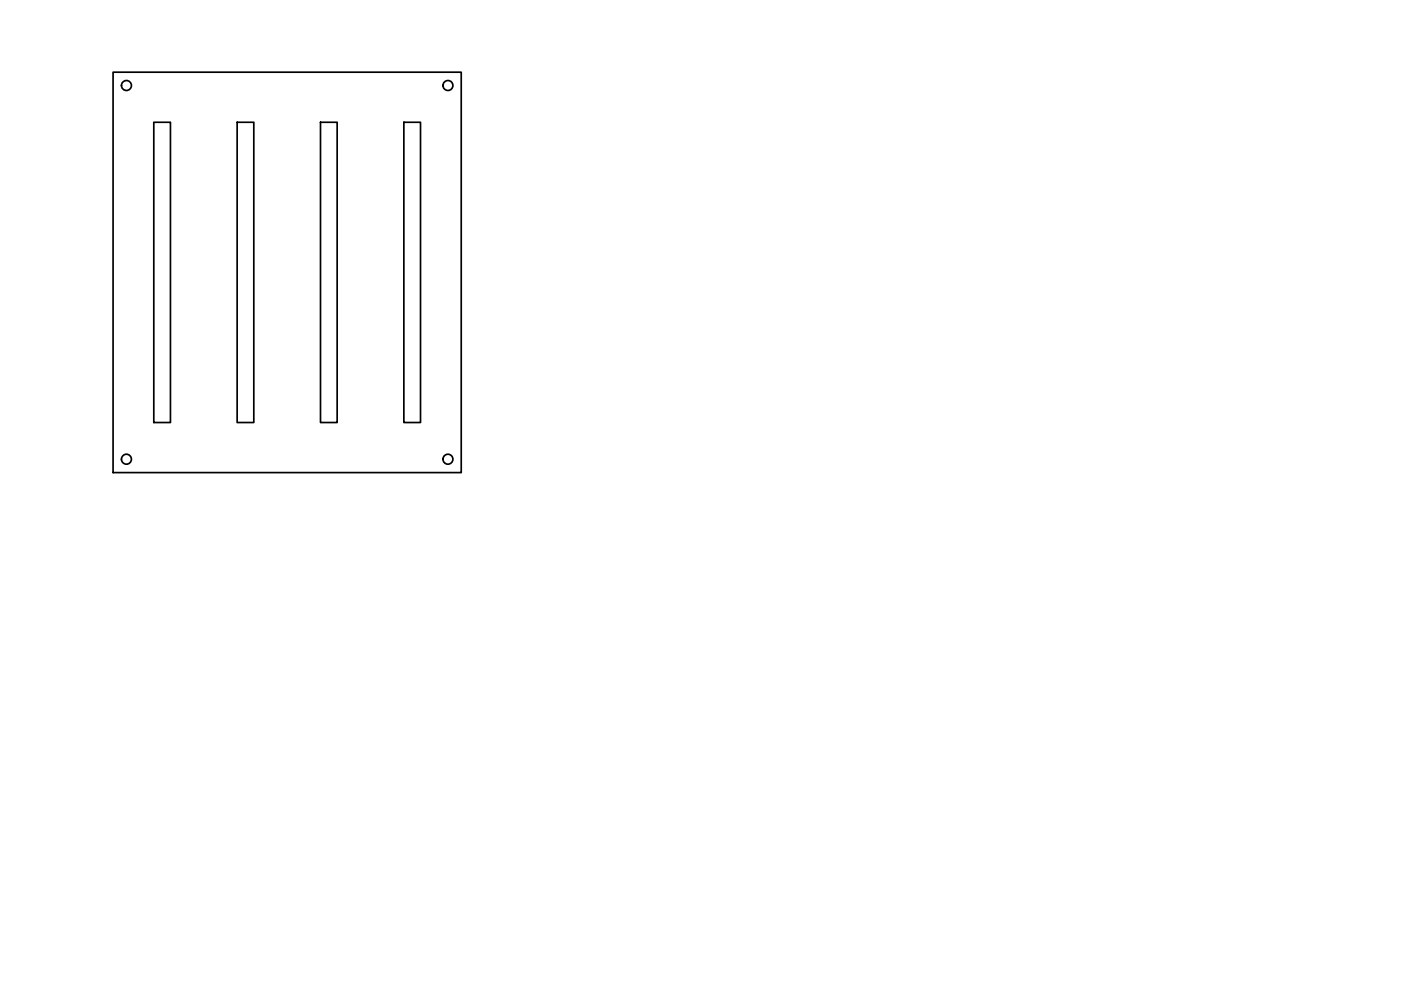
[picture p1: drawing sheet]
<svg xmlns="http://www.w3.org/2000/svg" width="420mm" height="297mm" viewBox="0 0 420 297" stroke-linecap="round" stroke-linejoin="round" font-family="sans-serif">
<!-- layer: Visible -->
<g fill="none" stroke="#000" stroke-width=".51">
<path d="M33.9 21.6h104.4v120.1h-104.4zM46.1 36.6h5v90h-5zM71.1 36.6h5v90h-5zM96.1 36.6h5v90h-5zM121.1 36.6h5v90h-5z"/>
<circle cx="37.9" cy="25.6" r="1.49"/>
<circle cx="134.3" cy="25.6" r="1.49"/>
<circle cx="37.9" cy="137.6" r="1.49"/>
<circle cx="134.3" cy="137.6" r="1.49"/>
</g>
</svg>
